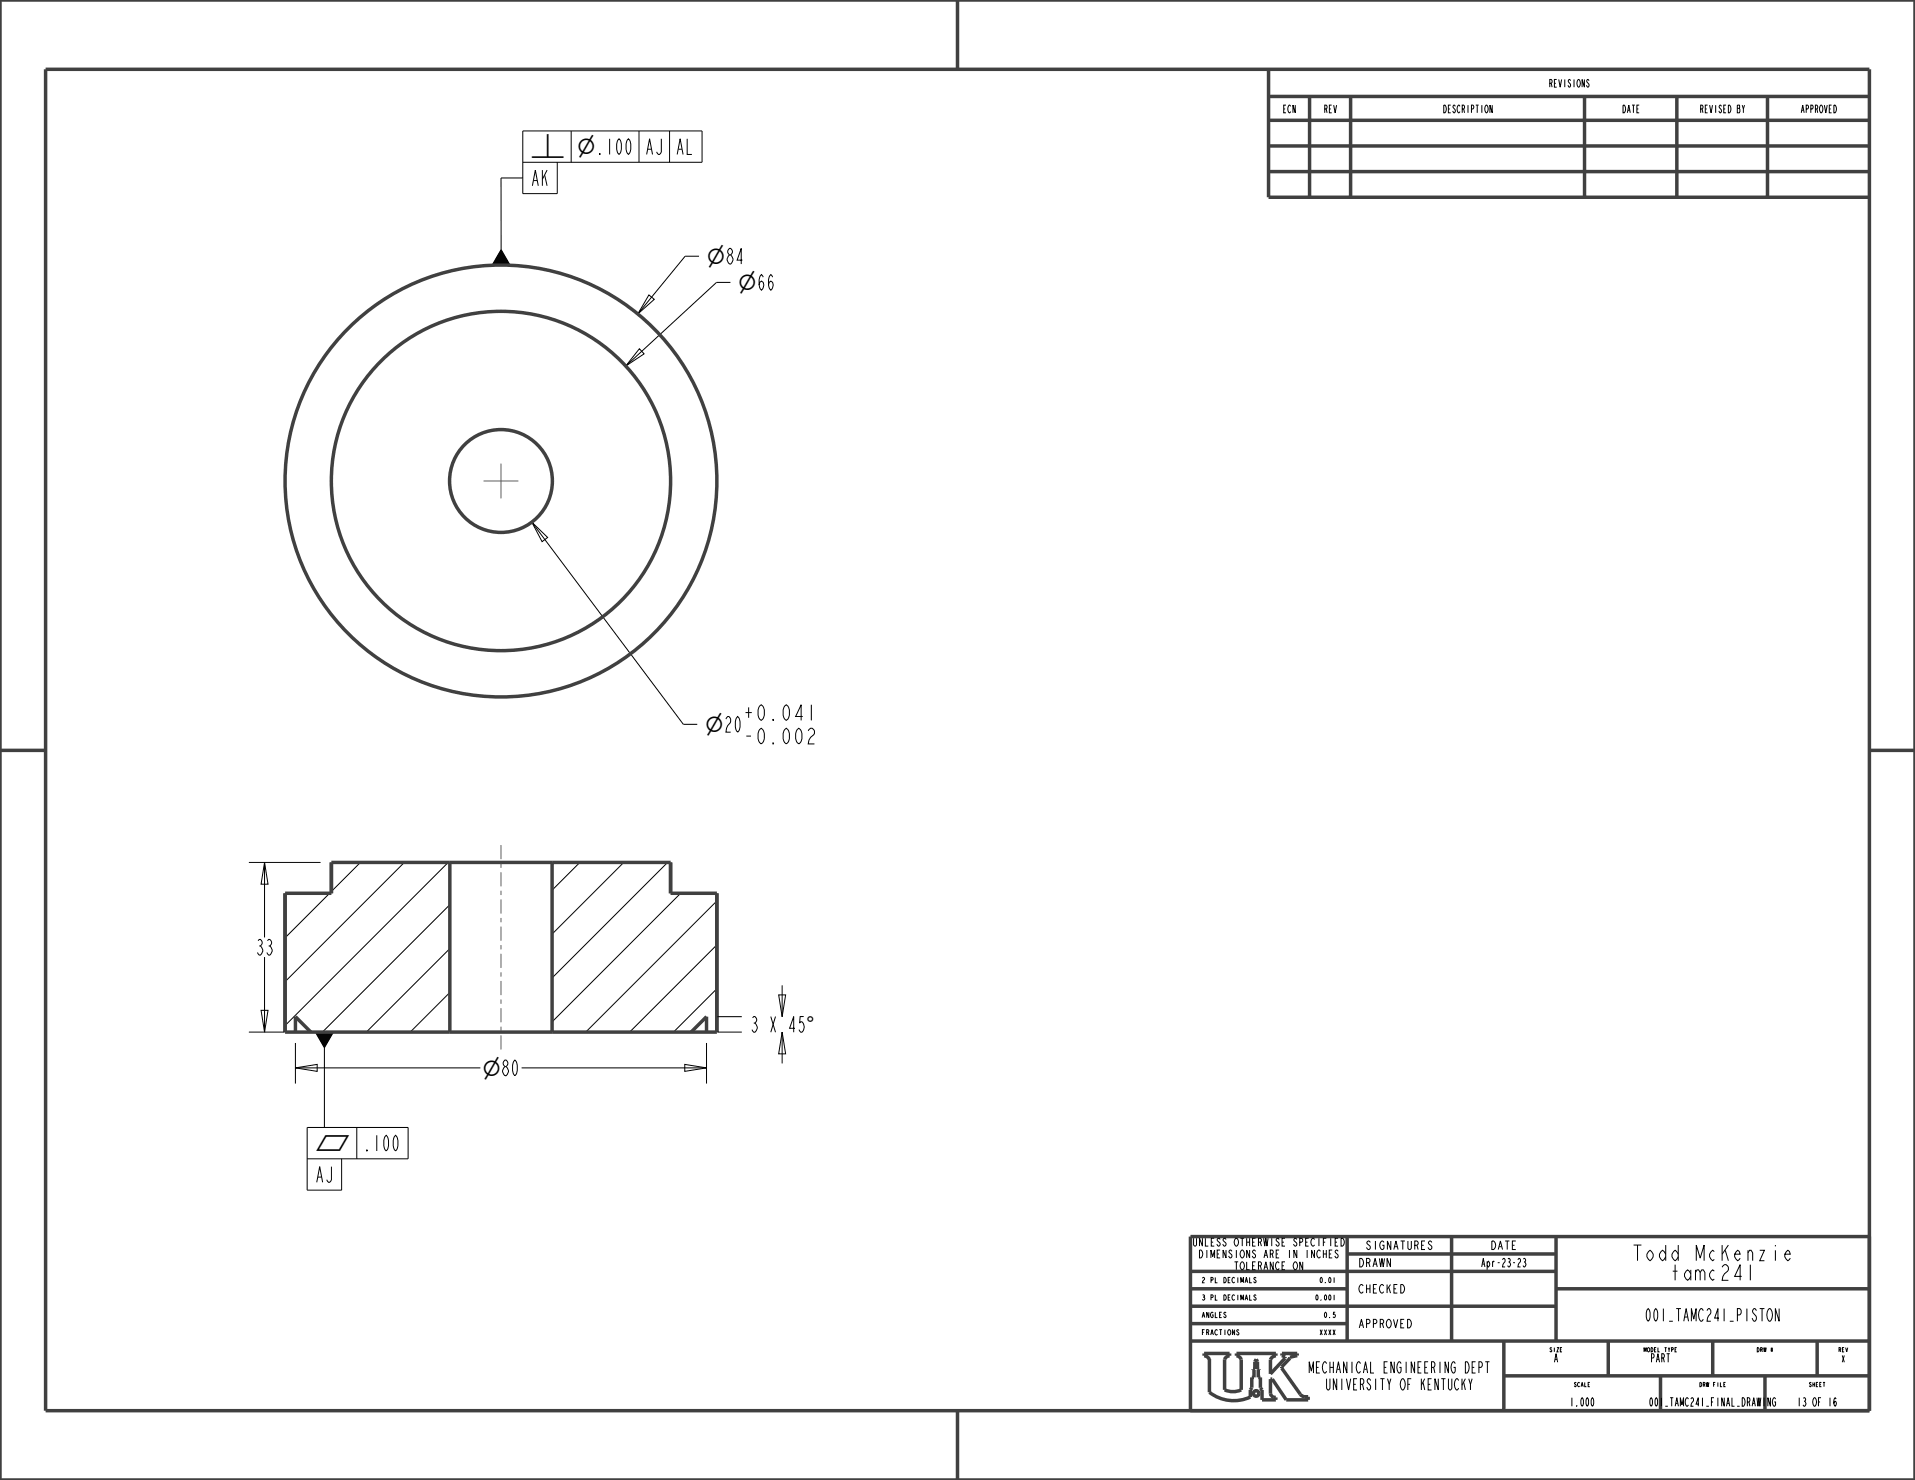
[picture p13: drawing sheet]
<svg xmlns="http://www.w3.org/2000/svg" width="279mm" height="216mm" viewBox="0 0 279 216" stroke-linecap="round" stroke-linejoin="round" font-family="sans-serif">
<defs><g id="words">
<g font-size="3.1">
<text x="77.4" y="22.5">⏊</text>
<text x="84.2" y="22.5">⌀</text>
<text x="103.1" y="38.5">⌀84</text>
<text x="103.1" y="38.5">⌀</text>
<text x="107.7" y="42.3">⌀66</text>
<text x="107.7" y="42.3">⌀</text>
<text x="102.9" y="106.8">⌀20</text>
<text x="102.9" y="106.8">⌀</text>
<text x="70.4" y="156.9">⌀80</text>
<text x="70.4" y="156.9">⌀</text>
<text x="46" y="167.9">⏥</text>
</g>
<g font-size="3">
<text x="86.9" y="22.5">.100</text>
<text x="94.1" y="22.5">AJ</text>
<text x="98.5" y="22.5">AL</text>
<text x="77.4" y="27.1">AK</text>
<text x="108.3" y="105.1">+0.041</text>
<text x="108.3" y="108.5">-0.002</text>
<text x="37.2" y="139.3">33</text>
<text x="109.4" y="150.6">3 X 45</text>
<text x="52.9" y="167.9">.100</text>
<text x="46" y="172.5">AJ</text>
<text x="234.4" y="183.9">Todd</text>
<text x="246.3" y="183.9">McKenzie</text>
<text x="241.6" y="186.8">tamc241</text>
</g>
<text font-size="2.4" x="236.9" y="192.7">001_TAMC241_PISTON</text>
<text font-size="2.1" fill="#404040" x="186.8" y="200.3">MECHANICAL ENGINEERING DEPT</text>
<text font-size="2.1" x="190" y="202.8">UNIVERSITY OF KENTUCKY</text>
<g font-size="1.6">
<text x="197.7" y="182.3">SIGNATURES</text>
<text x="198.1" y="184.8">DRAWN</text>
<text x="215" y="184.8">Apr-23-23</text>
<text x="216.8" y="182.3">DATE</text>
<text x="198.1" y="188.6">CHECKED</text>
<text x="198.1" y="193.7">APPROVED</text>
<text x="226.5" y="198.7">A</text>
<text x="240.3" y="198.7">PART</text>
<text x="228.4" y="205.1">1.000</text>
<text x="237.7" y="205.1">001_TAMC241_FINAL_DRAWING13 OF 16</text>
</g>
<g font-size="1.5">
<text x="186.8" y="16.5">ECN</text>
<text x="192.8" y="16.5">REV</text>
<text x="209.4" y="16.5">DESCRIPTION</text>
<text x="225" y="12.7">REVISIONS</text>
<text x="236.2" y="16.5">DATE</text>
<text x="247" y="16.5">REVISED BY</text>
<text x="261.9" y="16.5">APPROVED</text>
<text x="170.6" y="181.8">UNLESS</text>
<text x="171.7" y="183.5">DIMENSIONS</text>
<text x="178.4" y="181.8">OTHERWISE</text>
<text x="178.4" y="185.2">TOLERANCE</text>
<text x="184" y="183.5">ARE</text>
<text x="188.5" y="183.5">IN</text>
<text x="189.6" y="181.8">SPECIFIED</text>
<text x="191.8" y="183.5">INCHES</text>
</g>
<text font-size="1.3" x="268.5" y="198.7">X</text>
<g font-size="1">
<text x="175.3" y="189.7">3</text>
<text x="175.3" y="187.1">2</text>
<text x="176.9" y="189.7">PL</text>
<text x="176.9" y="187.1">PL</text>
<text x="179.3" y="189.7">DECIMALS</text>
<text x="179.3" y="187.1">DECIMALS</text>
<text x="190.9" y="189.7">0.001</text>
<text x="191.7" y="187.1">0.01</text>
<text x="175.3" y="194.7">FRACTIONS</text>
<text x="175.3" y="192.2">ANGLES</text>
<text x="191.7" y="194.7">XXXX</text>
<text x="192.5" y="192.2">0.5</text>
</g>
<g font-size=".8">
<text x="225.7" y="197.2">SIZE</text>
<text x="239" y="197.2">MODEL</text>
<text x="242.9" y="197.2">TYPE</text>
<text x="255.9" y="197.2">DRW</text>
<text x="258.5" y="197.2">#</text>
<text x="268" y="197.2">REV</text>
<text x="229.2" y="202.3">SCALE</text>
<text x="247.3" y="202.3">DRW</text>
<text x="249.9" y="202.3">FILE</text>
<text x="263.5" y="202.3">SHEET</text>
</g>
</g></defs>
<g fill="none" stroke="#000" stroke-width=".15">
<path d="M83.3 19.1v4.6M93.2 19.1v4.6M97.7 19.1v4.6M73.1 36.4l1.3 2.3h-2.6zM76.3 26h-3.2v10.4M76.3 23.7h26.1v-4.6h-26.1v9.1h5v-4.5M102 37.4h-2l-6.9 8.4M93.3 50.9l.7 .7-2.7 1.8zM94.7 43l.8 .7-2.4 2.1zM106.6 41.2h-2.1l-13.2 12.2M77.6 76.2l2.3 2.2-.8 .6zM77.6 76.2l22.1 29.5h2"/>
<path d="M36.3 125.8h10.5M38.6 125.8l.5 3.2h-1zM38.6 125.8v11M38.6 139.6v11M41.7 130.3l-.1 .1M48.1 130.3l-6.5 6.5M52.6 125.8l-4.2 4.2M59 125.8l-17.4 17.4M65.4 125.8l-23.8 23.8M65.6 132l-18.6 18.6M65.6 138.4l-12.2 12.2M84.6 125.8l-4 4.1"/>
<path d="M91 125.8l-10.4 10.5M97.4 125.8l-16.8 16.9M99.3 130.3l-18.7 18.8M104.6 131.4l-19.1 19.2M104.6 137.8l-12.7 12.8M36.3 150.6h5.2M38.1 147.4h1l-.5 3.2zM43.1 155.8l3.2-.5v1zM43.1 152.1v6M43.1 155.8h27M46 150.6h2.6l-1.3 2.2zM47.3 152.8v11.7"/>
<path d="M65.6 144.8l-5.7 5.8M76.1 155.8h27M99.9 155.3l3.2 .5-3.2 .5zM103.1 152.1v6M104.6 144.2l-6.3 6.4M104.7 150.6h3.5M104.7 148.3h3.5M113.6 145.1h1l-.5 3.2zM114.1 150.6l.5 3.1h-1zM114.1 143.7v4.6M114.1 150.6v4.5M44.8 169h14.7v-4.5h-14.7v9.1h5v-4.6"/>
<path d="M52.1 164.5v4.5M178 180.8l-.1-.2-.3 .2 .4 .6v.3l-.3 .1-.2-.3M178.6 188.9a.39 .39 0 0 1 .3 .4 .39 .39 0 0 1-.3 .4zM178.6 186.3a.39 .39 0 0 1 .3 .4 .39 .39 0 0 1-.3 .4zM188.1 182.4v1.1M188.8 184.2l.1-.1a.63 .63 0 0 1 .4 .5 .63 .63 0 0 1-.4 .6l-.2-.3v-.3zM189.2 180.8l-.2-.2-.2 .2 .4 .6v.3l-.3 .1-.2-.3M190.1 184.1v1.1l-.5-1.1v1.1M191.8 182.4v1.1l-.4-1.1v1.1"/>
</g>
<g fill="none" stroke="#404040" stroke-width=".51">
<path d="M0 0h279.4v215.9h-279.4zM6.7 10.1h266v195.7h-266zM139.7 0v10.1M185.1 10.1v18.7h87.6M185.1 17.5h87.6M185.1 14.1h87.6M191.1 14.1v14.7M197.1 14.1v14.7M231.2 14.1v14.7M244.7 14.1v14.7M257.9 14.1v14.7M185.1 25h87.6"/>
<path d="M185.1 21.3h87.6M0 109.5h6.7M272.7 109.5h6.7M41.6 130.3v20.3M48.4 125.8v4.5h-6.8v20.3h63v-20.3h-6.8v-4.5h-49.5v4.5M65.6 125.8v24.8M80.6 125.8v24.8M104.6 130.3v20.3M43.1 150.6v-2.3l2.3 2.3M100.8 150.6l2.3-2.3v2.3M173.7 195.6h99M173.7 193.1h22.8"/>
<path d="M173.7 190.5h53.3M173.7 188h22.8M173.7 185.5h53.3M176.5 198.3v4.8a5.8 5.8 0 0 0 5.9 .7v-1l.2-.4v-1.5h.4v-1.1h-.2v-.1h.3v-1l.2-.4 .2 .4v1h.2v.1h-.1v1.1h.3v1.6l.2 .3v1.4h2v-.3a.69 .69 0 0 1-.7-.6v-2.1h.2l2.1 3h3.2v-.4a1.07 1.07 0 0 1-1.2-.4l-2.7-3.8M176.5 198.3a.96 .96 0 0 0-.8-.5v-.4h3.7v.4l-.6 .2-.1 .3v4.4a2.92 2.92 0 0 0 2.4 .1v-4.5l-.4-.4-.3-.1v-.4h5.8v.4a.96 .96 0 0 0-.8 .5v2.1l2.1-2.3v-.2l-.5-.2v-.3h2.3v.3l-1.1 .3v.1l-1.2 1.3M196.5 182.9h30.5M196.5 180.4v15.2M211.8 180.4v15.2M219.4 195.6v10.2M227 188h45.7M227 180.4v15.2M234.6 195.6v5.1"/>
<path d="M249.9 195.6v5.1M265.1 195.6v5.1M272.7 180.4h-99v25.4M139.7 205.8v10.1M219.4 200.7h53.3M242.3 200.7v5.1M257.5 200.7v5.1"/>
<circle cx="183.3" cy="203.3" r=".4"/>
</g>
<path d="M73.1 36.4l1.3 2.3h-2.6zM46 150.6h2.6l-1.3 2.2z" fill="#000"/>
<!-- layer: 02___PRT_ALL_AXES -->
<g fill="none" stroke="#5d5d5d" stroke-width=".15">
<path d="M70.6 70.2h5M73.1 67.6v5.1M73.1 123.3v2M73.1 126v.6M73.1 127.2v2.1M73.1 129.9v.7M73.1 131.2v2.1M73.1 133.9v.6M73.1 135.2v2M73.1 137.9v.6M73.1 139.1v2.1M73.1 141.8v.7"/>
<path d="M73.1 143.1v2.1M73.1 145.8v.6M73.1 147.1v2M73.1 149.8v.6M73.1 151v2.1"/>
</g>
<g fill="none" stroke="#404040" stroke-width=".51">
<circle cx="73.1" cy="70.2" r="31.5"/>
<circle cx="73.1" cy="70.2" r="24.8"/>
<circle cx="73.1" cy="70.2" r="7.5"/>
</g>
<use href="#words"/>
</svg>
